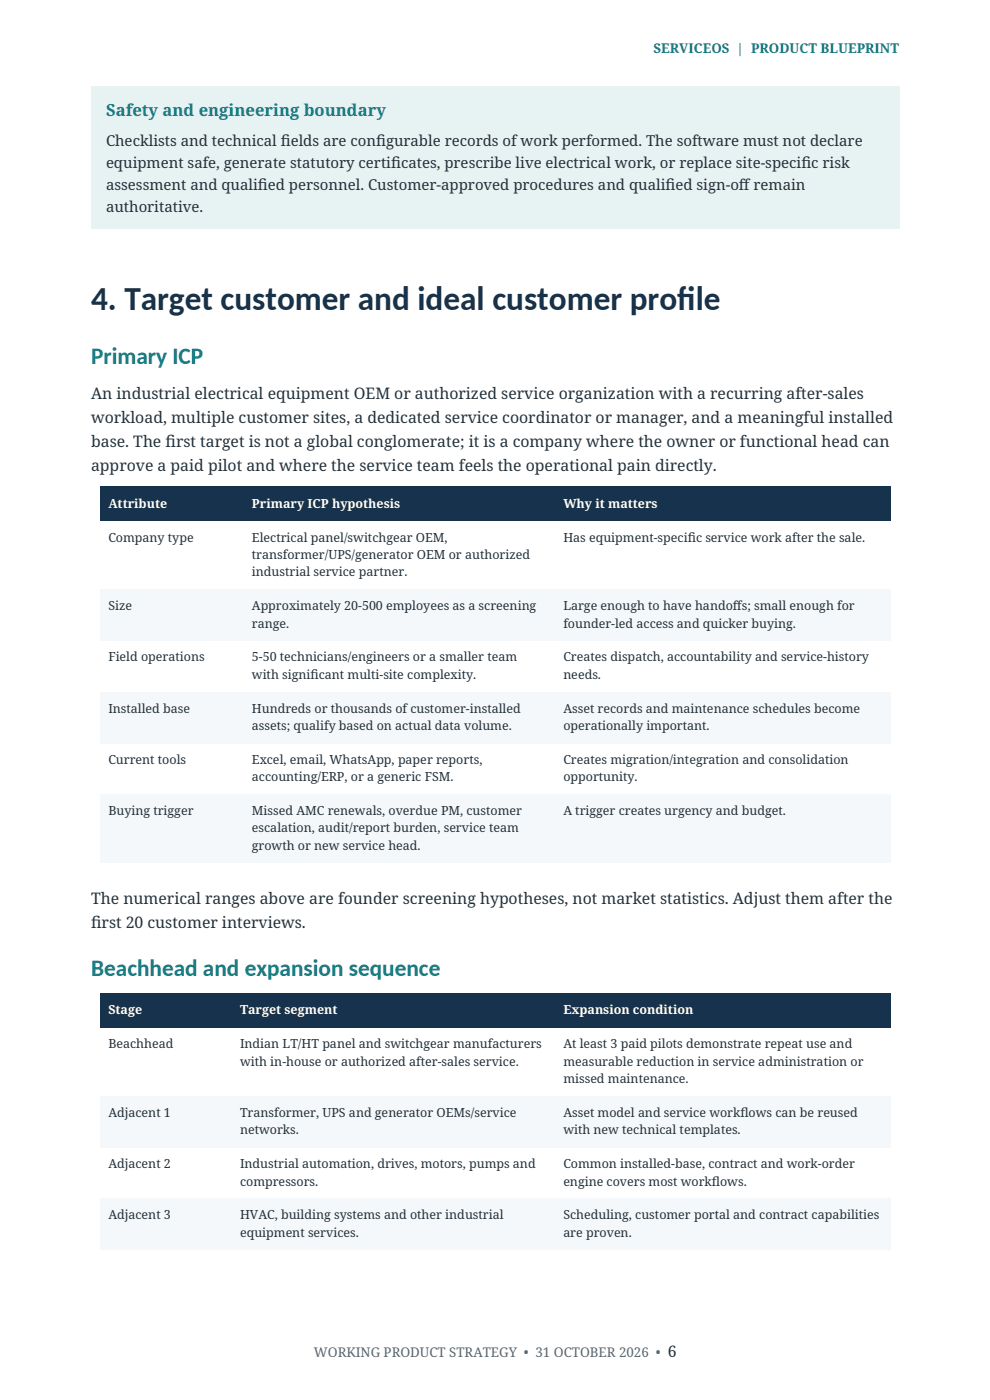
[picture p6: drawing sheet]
<svg xmlns="http://www.w3.org/2000/svg" width="210mm" height="297mm" viewBox="0 0 210 297" stroke-linecap="round" stroke-linejoin="round" font-family="sans-serif">
<defs><g id="words">
<g font-size="7.1" fill="#17324d">
<text x="19.3" y="65.7">4. Target customer and ideal customer prof</text>
<text x="143.7" y="65.7">ile</text>
</g>
<g font-size="4.9" fill="#117c83">
<text x="19.3" y="77.2">Primary ICP</text>
<text x="19.3" y="207">Beachhead and expansion sequence</text>
</g>
<text font-size="3.5" fill="#117c83" x="22.5" y="24.5">Safety and engineering boundary</text>
<g font-size="3.4" fill="#24313a">
<text x="19.3" y="84.6">An industrial electrical equipment OEM or authorized service organization with a recurring after-sales</text>
<text x="19.3" y="89.7">workload, multiple customer sites, a dedicated service coordinator or manager, and a meaningful installed</text>
<text x="19.3" y="94.9">base. The f</text>
<text x="35.1" y="94.9">irst target is not a global conglomerate; it is a company where the owner or functional head can</text>
<text x="19.3" y="100">approve a paid pilot and where the service team feels the operational pain directly.</text>
<text x="19.3" y="191.7">The numerical ranges above are founder screening hypotheses, not market statistics. Adjust them after the</text>
<text x="19.3" y="196.9">f</text>
<text x="19.3" y="196.9">irst 20 customer interviews.</text>
<text x="141.6" y="287.9">6</text>
</g>
<g font-size="3.2" fill="#24313a">
<text x="22.5" y="31">Checklists and technical f</text>
<text x="22.5" y="35.6">equipment safe, generate statutory certif</text>
<text x="59.6" y="31">ields are conf</text>
<text x="79.8" y="31">igurable records of work performed. The software must not declare</text>
<text x="83" y="35.6">icates, prescribe live electrical work, or replace site-specif</text>
<text x="170" y="35.6">ic risk</text>
<text x="22.5" y="40.3">assessment and qualif</text>
<text x="54.7" y="40.3">ied personnel. Customer-approved procedures and qualif</text>
<text x="141.2" y="40.3">ied sign-of</text>
<text x="156.8" y="40.3">f remain</text>
<text x="22.5" y="44.9">authoritative.</text>
</g>
<text font-size="2.8" fill="#117c83" x="138.6" y="11.1">SERVICEOS | PRODUCT BLUEPRINT</text>
<text font-size="2.8" fill="#5b6670" x="66.6" y="287.9">WORKING PRODUCT STRATEGY • 31 OCTOBER 2026 •</text>
<g font-size="2.6" fill="#fff">
<text x="23" y="107.7">Attribute</text>
<text x="53.4" y="107.7">Primary ICP hypothesis</text>
<text x="119.5" y="107.7">Why it matters</text>
<text x="23" y="215.2">Stage</text>
<text x="50.9" y="215.2">Target segment</text>
<text x="119.5" y="215.2">Expansion condition</text>
</g>
<g font-size="2.6" fill="#24313a">
<text x="23" y="114.9">Company type</text>
<text x="53.4" y="114.9">Electrical panel/switchgear OEM,</text>
<text x="53.4" y="118.6">transformer/UPS/generator OEM or authorized</text>
<text x="119.5" y="114.9">Has equipment-specif</text>
<text x="145.9" y="114.9">ic service work after the sale.</text>
<text x="53.4" y="122.3">industrial service partner.</text>
<text x="23" y="129.5">Size</text>
<text x="53.4" y="129.5">Approximately 20-500 employees as a screening</text>
<text x="119.5" y="129.5">Large enough to have handof</text>
<text x="155.5" y="129.5">fs; small enough for</text>
<text x="53.4" y="133.1">range.</text>
<text x="119.5" y="133.1">founder-led access and quicker buying.</text>
<text x="23" y="140.3">Field operations</text>
<text x="53.4" y="140.3">5-50 technicians/engineers or a smaller team</text>
<text x="53.4" y="144">with signif</text>
<text x="65.9" y="144">icant multi-site complexity.</text>
<text x="119.5" y="140.3">Creates dispatch, accountability and service-history</text>
<text x="119.5" y="144">needs.</text>
<text x="23" y="151.2">Installed base</text>
<text x="53.4" y="151.2">Hundreds or thousands of customer-installed</text>
<text x="53.4" y="154.9">assets; qualify based on actual data volume.</text>
<text x="119.5" y="151.2">Asset records and maintenance schedules become</text>
<text x="119.5" y="154.9">operationally important.</text>
<text x="23" y="162">Current tools</text>
<text x="53.4" y="162">Excel, email, WhatsApp, paper reports,</text>
<text x="53.4" y="165.7">accounting/ERP, or a generic FSM.</text>
<text x="119.5" y="162">Creates migration/integration and consolidation</text>
<text x="119.5" y="165.7">opportunity.</text>
<text x="23" y="172.9">Buying trigger</text>
<text x="53.4" y="172.9">Missed AMC renewals, overdue PM, customer</text>
<text x="119.5" y="172.9">A trigger creates urgency and budget.</text>
<text x="53.4" y="176.6">escalation, audit/report burden, service team</text>
<text x="53.4" y="180.3">growth or new service head.</text>
<text x="23" y="222.4">Beachhead</text>
<text x="50.9" y="222.4">Indian LT/HT panel and switchgear manufacturers</text>
<text x="50.9" y="226.1">with in-house or authorized after-sales service.</text>
<text x="119.5" y="222.4">At least 3 paid pilots demonstrate repeat use and</text>
<text x="119.5" y="226.1">measurable reduction in service administration or</text>
<text x="119.5" y="229.8">missed maintenance.</text>
<text x="23" y="237">Adjacent 1</text>
<text x="50.9" y="237">Transformer, UPS and generator OEMs/service</text>
<text x="119.5" y="237">Asset model and service workf</text>
<text x="157.1" y="237">lows can be reused</text>
<text x="50.9" y="240.6">networks.</text>
<text x="119.5" y="240.6">with new technical templates.</text>
<text x="23" y="247.8">Adjacent 2</text>
<text x="50.9" y="247.8">Industrial automation, drives, motors, pumps and</text>
<text x="50.9" y="251.5">compressors.</text>
<text x="119.5" y="247.8">Common installed-base, contract and work-order</text>
<text x="119.5" y="251.5">engine covers most workf</text>
<text x="151" y="251.5">lows.</text>
<text x="23" y="258.7">Adjacent 3</text>
<text x="50.9" y="258.7">HVAC, building systems and other industrial</text>
<text x="50.9" y="262.4">equipment services.</text>
<text x="119.5" y="258.7">Scheduling, customer portal and contract capabilities</text>
<text x="119.5" y="262.4">are proven.</text>
</g>
</g></defs>
<path d="M19.3 18.3h171.4v30.3h-171.4z" fill-rule="evenodd" fill="#e7f3f3"/>
<g fill="#17324d">
<path d="M21.2 103.3h30.4v7.2h-30.4z" fill-rule="evenodd"/>
<path d="M51.6 103.3h66.1v7.2h-66.1z" fill-rule="evenodd"/>
<path d="M117.7 103.3h71.1v7.2h-71.1z" fill-rule="evenodd"/>
</g>
<g fill="#f5f8fa">
<path d="M21.2 125.1h30.4v10.8h-30.4z" fill-rule="evenodd"/>
<path d="M51.6 125.1h66.1v10.8h-66.1z" fill-rule="evenodd"/>
<path d="M117.7 125.1h71.1v10.8h-71.1z" fill-rule="evenodd"/>
<path d="M21.2 146.8h30.4v10.8h-30.4z" fill-rule="evenodd"/>
<path d="M51.6 146.8h66.1v10.8h-66.1z" fill-rule="evenodd"/>
<path d="M117.7 146.8h71.1v10.8h-71.1z" fill-rule="evenodd"/>
<path d="M21.2 168.5h30.4v14.5h-30.4z" fill-rule="evenodd"/>
<path d="M51.6 168.5h66.1v14.5h-66.1z" fill-rule="evenodd"/>
<path d="M117.7 168.5h71.1v14.5h-71.1z" fill-rule="evenodd"/>
</g>
<g fill="#17324d">
<path d="M21.2 210.8h27.9v7.2h-27.9z" fill-rule="evenodd"/>
<path d="M49.1 210.8h68.6v7.2h-68.6z" fill-rule="evenodd"/>
<path d="M117.7 210.8h71.1v7.2h-71.1z" fill-rule="evenodd"/>
</g>
<g fill="#f5f8fa">
<path d="M21.2 232.6h27.9v10.8h-27.9z" fill-rule="evenodd"/>
<path d="M49.1 232.6h68.6v10.8h-68.6z" fill-rule="evenodd"/>
<path d="M117.7 232.6h71.1v10.8h-71.1z" fill-rule="evenodd"/>
<path d="M21.2 254.3h27.9v10.8h-27.9z" fill-rule="evenodd"/>
<path d="M49.1 254.3h68.6v10.8h-68.6z" fill-rule="evenodd"/>
<path d="M117.7 254.3h71.1v10.8h-71.1z" fill-rule="evenodd"/>
</g>
<path d="M19.3 18.3h171.4v30.3h-171.4z" fill-rule="evenodd" fill="#e7f3f3"/>
<g fill="#17324d">
<path d="M21.2 103.3h30.4v7.2h-30.4z" fill-rule="evenodd"/>
<path d="M51.6 103.3h66.1v7.2h-66.1z" fill-rule="evenodd"/>
<path d="M117.7 103.3h71.1v7.2h-71.1z" fill-rule="evenodd"/>
</g>
<g fill="#f5f8fa">
<path d="M21.2 125.1h30.4v10.8h-30.4z" fill-rule="evenodd"/>
<path d="M51.6 125.1h66.1v10.8h-66.1z" fill-rule="evenodd"/>
<path d="M117.7 125.1h71.1v10.8h-71.1z" fill-rule="evenodd"/>
<path d="M21.2 146.8h30.4v10.8h-30.4z" fill-rule="evenodd"/>
<path d="M51.6 146.8h66.1v10.8h-66.1z" fill-rule="evenodd"/>
<path d="M117.7 146.8h71.1v10.8h-71.1z" fill-rule="evenodd"/>
<path d="M21.2 168.5h30.4v14.5h-30.4z" fill-rule="evenodd"/>
<path d="M51.6 168.5h66.1v14.5h-66.1z" fill-rule="evenodd"/>
<path d="M117.7 168.5h71.1v14.5h-71.1z" fill-rule="evenodd"/>
</g>
<g fill="#17324d">
<path d="M21.2 210.8h27.9v7.2h-27.9z" fill-rule="evenodd"/>
<path d="M49.1 210.8h68.6v7.2h-68.6z" fill-rule="evenodd"/>
<path d="M117.7 210.8h71.1v7.2h-71.1z" fill-rule="evenodd"/>
</g>
<g fill="#f5f8fa">
<path d="M21.2 232.6h27.9v10.8h-27.9z" fill-rule="evenodd"/>
<path d="M49.1 232.6h68.6v10.8h-68.6z" fill-rule="evenodd"/>
<path d="M117.7 232.6h71.1v10.8h-71.1z" fill-rule="evenodd"/>
<path d="M21.2 254.3h27.9v10.8h-27.9z" fill-rule="evenodd"/>
<path d="M49.1 254.3h68.6v10.8h-68.6z" fill-rule="evenodd"/>
<path d="M117.7 254.3h71.1v10.8h-71.1z" fill-rule="evenodd"/>
</g>
<use href="#words"/>
</svg>
